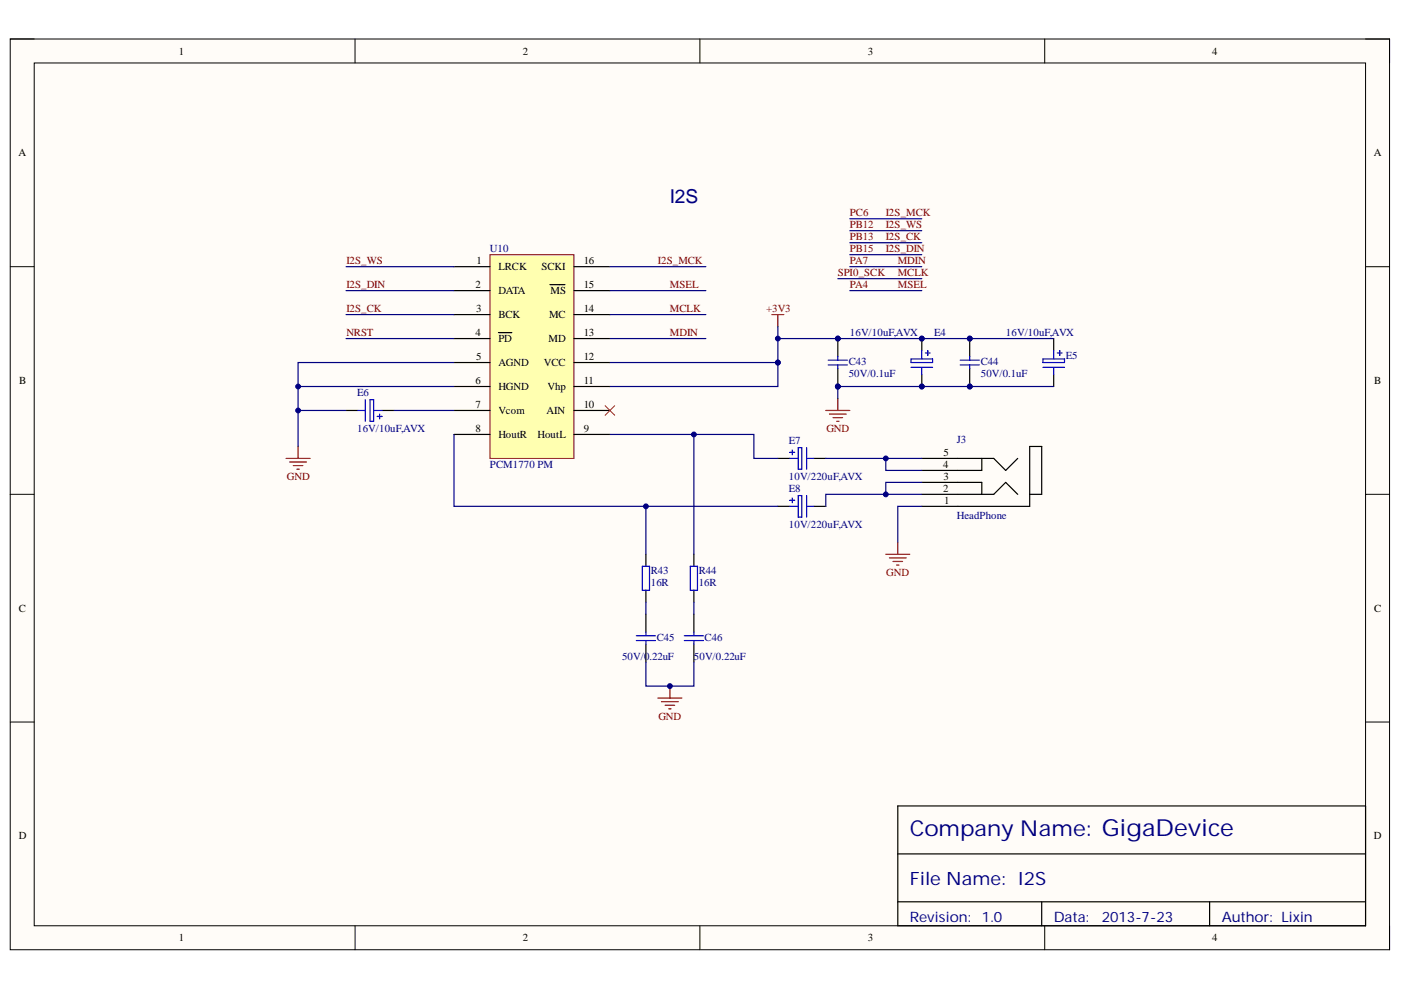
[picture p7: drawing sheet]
<svg xmlns="http://www.w3.org/2000/svg" width="297mm" height="210mm" viewBox="0 0 297 210" stroke-linecap="round" stroke-linejoin="round" font-family="sans-serif">
<defs><g id="words">
<text font-size="4.6" fill="#000080" x="192.9" y="177.3">Company Name: GigaDevice</text>
<text font-size="4.1" fill="#000080" x="142" y="42.9">I2S</text>
<text font-size="3.9" fill="#000080" x="192.9" y="187.7">File Name: I2S</text>
<g font-size="3" fill="#000080">
<text x="192.9" y="195.4">Revision:</text>
<text x="208.2" y="195.4">1.0</text>
<text x="223.4" y="195.4">Data:</text>
<text x="233.6" y="195.4">2013-7-23</text>
<text x="259" y="195.4">Author: Lixin</text>
</g>
<g font-size="2.3">
<text x="37.9" y="11.6">1</text>
<text x="110.8" y="11.6">2</text>
<text x="184" y="11.6">3</text>
<text x="257" y="11.6">4</text>
<text x="3.9" y="33.1">A</text>
<text x="291.3" y="33.1">A</text>
<text x="101" y="56">1</text>
<text x="105.7" y="57.3">LRCK</text>
<text x="114.8" y="57.3">SCKI</text>
<text x="123.8" y="56">16</text>
<text x="100.8" y="61.1">2</text>
<text x="105.7" y="62.4">DATA</text>
<text x="116.7" y="62.4">MS</text>
<text x="123.8" y="61.1">15</text>
<text x="100.8" y="71.3">4</text>
<text x="100.9" y="66.2">3</text>
<text x="105.7" y="67.5">BCK</text>
<text x="116.4" y="67.5">MC</text>
<text x="123.8" y="71.3">13</text>
<text x="123.8" y="66.2">14</text>
<text x="100.9" y="76.3">5</text>
<text x="105.7" y="72.5">PD</text>
<text x="105.7" y="77.6">AGND</text>
<text x="115.3" y="77.6">VCC</text>
<text x="116.3" y="72.5">MD</text>
<text x="123.8" y="76.3">12</text>
<text x="4.1" y="81.4">B</text>
<text x="100.8" y="81.4">6</text>
<text x="105.7" y="82.7">HGND</text>
<text x="116.1" y="82.7">Vhp</text>
<text x="123.8" y="81.4">11</text>
<text x="291.4" y="81.4">B</text>
<text x="100.8" y="86.5">7</text>
<text x="105.7" y="87.7">Vcom</text>
<text x="115.9" y="87.7">AIN</text>
<text x="123.8" y="86.5">10</text>
<text x="100.8" y="91.5">8</text>
<text x="105.7" y="92.9">HoutR</text>
<text x="114" y="92.9">HoutL</text>
<text x="123.8" y="91.5">9</text>
<text x="200" y="99.2">4</text>
<text x="200.1" y="96.7">5</text>
<text x="200.1" y="101.8">3</text>
<text x="200" y="104.3">2</text>
<text x="200.2" y="106.8">1</text>
<text x="4" y="129.7">C</text>
<text x="291.4" y="129.7">C</text>
<text x="4" y="177.9">D</text>
<text x="291.3" y="177.9">D</text>
<text x="37.9" y="199.6">1</text>
<text x="110.8" y="199.6">2</text>
<text x="184" y="199.6">3</text>
<text x="257" y="199.6">4</text>
</g>
<g font-size="2.3" fill="#800000">
<text x="180.2" y="45.8">PC6</text>
<text x="187.8" y="45.8">I2S_MCK</text>
<text x="180.2" y="53.5">PB15</text>
<text x="180.2" y="51">PB13</text>
<text x="180.2" y="48.3">PB12</text>
<text x="187.8" y="48.3">I2S_WS</text>
<text x="187.8" y="53.5">I2S_DIN</text>
<text x="187.8" y="51">I2S_CK</text>
<text x="73.4" y="56">I2S_WS</text>
<text x="139.5" y="56">I2S_MCK</text>
<text x="177.7" y="58.6">SPI0_SCK</text>
<text x="180.2" y="56">PA7</text>
<text x="190.3" y="56">MDIN</text>
<text x="190.3" y="58.6">MCLK</text>
<text x="73.4" y="61.1">I2S_DIN</text>
<text x="142" y="61.1">MSEL</text>
<text x="180.2" y="61.1">PA4</text>
<text x="190.3" y="61.1">MSEL</text>
<text x="73.4" y="71.3">NRST</text>
<text x="73.4" y="66.2">I2S_CK</text>
<text x="142" y="66.2">MCLK</text>
<text x="142" y="71.3">MDIN</text>
<text x="162.4" y="66.2">+3V3</text>
<text x="175.2" y="91.5">GND</text>
<text x="60.8" y="101.8">GND</text>
<text x="187.9" y="122.1">GND</text>
<text x="139.6" y="152.6">GND</text>
</g>
<g font-size="2.3" fill="#000080">
<text x="103.9" y="53.5">U10</text>
<text x="180.2" y="71.3">16V/10uF,AVX</text>
<text x="198" y="71.3">E4</text>
<text x="213.3" y="71.3">16V/10uF,AVX</text>
<text x="179.9" y="77.3">C43</text>
<text x="207.9" y="77.3">C44</text>
<text x="226" y="76.1">E5</text>
<text x="75.7" y="83.9">E6</text>
<text x="179.9" y="79.9">50V/0.1uF</text>
<text x="207.9" y="79.9">50V/0.1uF</text>
<text x="75.7" y="91.5">16V/10uF,AVX</text>
<text x="167.3" y="94.2">E7</text>
<text x="202.9" y="93.9">J3</text>
<text x="103.9" y="99.2">PCM1770 PM</text>
<text x="167.3" y="101.8">10V/220uF,AVX</text>
<text x="167.3" y="104.3">E8</text>
<text x="167.3" y="111.9">10V/220uF,AVX</text>
<text x="202.9" y="110.1">HeadPhone</text>
<text x="138" y="121.8">R43</text>
<text x="138" y="124.3">16R</text>
<text x="148.1" y="121.8">R44</text>
<text x="148.1" y="124.3">16R</text>
<text x="139.2" y="135.8">C45</text>
<text x="149.4" y="135.8">C46</text>
<text x="131.9" y="139.9">50V/0.22uF</text>
<text x="147.1" y="139.9">50V/0.22uF</text>
</g>
</g></defs>
<path d="M2.2 8.3h292.4v193.1h-292.4z" fill-rule="evenodd" fill="#fffcf8"/>
<path d="M2.2 8.3h292.4v193.1h-292.4z" fill="none" stroke="#000" stroke-width=".21"/>
<path d="M7.3 13.4h282.2v182.9h-282.2z" fill-rule="evenodd" fill="#fffcf8"/>
<g fill="none" stroke="#000" stroke-width=".21">
<path d="M2.2 8.3h5.1M7.3 13.4h282.2v182.9h-282.2zM75.3 8.3v5M148.4 8.3v5M221.5 8.3v5.1M289.5 8.3h5.1v5.1M2.2 56.5h5.1M289.5 56.5h5.1M2.2 104.8h5.1M289.5 104.8h5.1M2.2 153.1h5.1M289.5 153.1h5.1"/>
<path d="M75.3 196.3v5.1M148.4 196.3v5.1M221.5 196.3v5.1M294.6 196.3v5.1"/>
</g>
<path d="M190.3 170.9h99.2v25.4h-99.2zM190.3 181h99.2M190.3 191.2h99.2M220.9 191.2v5.1M256.5 191.2v5.1" fill="none" stroke="#000" stroke-width=".25"/>
<path d="M103.9 54h17.8v43.2h-17.8z" fill-rule="evenodd" fill="#ffffb0"/>
<path d="M103.9 54h17.8v43.2h-17.8z" fill="none" stroke="#800000" stroke-width=".21"/>
<g fill="none" stroke="#000" stroke-width=".25">
<path d="M96.3 56.5h7.6M121.7 56.5h7.6M96.3 61.6h7.6M96.3 66.7h7.6M96.3 71.8h7.6M96.3 76.9h7.6M105.7 70.5h2.8M116.6 60.4h3.2M121.7 61.6h7.6M121.7 66.7h7.6M121.7 71.8h7.6M121.7 76.9h7.6"/>
<path d="M96.3 81.9h7.6M96.3 87h7.6M96.3 92.1h7.6M121.7 81.9h7.6M121.7 87h7.6M121.7 92.1h7.6"/>
</g>
<path d="M73.4 56.5h22.9M129.3 56.5h20.4M73.4 61.6h22.9M73.4 66.7h22.9M73.4 71.8h22.9M96.3 76.9h-33.1v17.8M129.3 61.6h20.4M129.3 66.7h20.4M129.3 71.8h20.4M63.2 81.9h33.1" fill="none" stroke="#000080" stroke-width=".25"/>
<path d="M60.7 97.2h5M61.4 98h3.6M62.2 98.7h2M62.9 99.5h.6M63.2 94.7v2.5" fill="none" stroke="#800000" stroke-width=".25"/>
<circle cx="63.2" cy="81.9" r=".51" fill="#000080"/>
<circle cx="63.2" cy="81.9" r=".51" fill="none" stroke="#000080" stroke-width=".21"/>
<path d="M163.6 66.7h2.6M164.9 66.7v2.5" fill="none" stroke="#800000" stroke-width=".25"/>
<path d="M164.9 69.2v7.7h-35.6" fill="none" stroke="#000080" stroke-width=".25"/>
<circle cx="164.9" cy="76.9" r=".51" fill="#000080"/>
<circle cx="164.9" cy="76.9" r=".51" fill="none" stroke="#000080" stroke-width=".21"/>
<path d="M164.9 76.9v5h-35.6" fill="none" stroke="#000080" stroke-width=".25"/>
<circle cx="164.9" cy="76.9" r=".51" fill="#000080"/>
<circle cx="164.9" cy="76.9" r=".51" fill="none" stroke="#000080" stroke-width=".21"/>
<path d="M73.4 87h2.5M81 87h2.5" fill="none" stroke="#000" stroke-width=".25"/>
<path d="M75.9 87h1.5M77.4 84.7v4.6M78.5 84.7h.7v4.6h-.7zM79.2 87h1.8M80 88.3h1M80.5 87.8v1" fill="none" stroke="#00f" stroke-width=".25"/>
<path d="M63.2 87h10.2M83.5 87h12.8" fill="none" stroke="#000080" stroke-width=".25"/>
<circle cx="63.2" cy="87" r=".51" fill="#000080"/>
<circle cx="63.2" cy="87" r=".51" fill="none" stroke="#000080" stroke-width=".21"/>
<path d="M128.3 86l2 2M130.3 86l-2 2" fill="none" stroke="#f00" stroke-width=".21"/>
<path d="M164.9 97.2h2.6M172.5 97.2h2.6M195.4 97.2h15.3l2.5 2.5 2.6-2.5M208.2 97.2v2.5h-12.8M164.9 107.4h2.6M172.5 107.4h2.6M195.4 104.8h15.3l2.5-2.5 2.6 2.5M195.4 102.3h12.8v2.5M218.3 104.8h2.6v-10.1h-2.6v12.7h-22.9" fill="none" stroke="#000" stroke-width=".25"/>
<path d="M167.5 95.9h1M167.5 97.2h1.7M168 95.4v1M169.2 94.9h.8v4.6h-.8zM171 97.2h1.5M171 94.9v4.6M167.5 106.1h1M167.5 107.4h1.7M168 105.6v1M169.2 105.1h.8v4.5h-.8zM171 105.1v4.5M171 107.4h1.5" fill="none" stroke="#00f" stroke-width=".25"/>
<path d="M175.1 97.2h20.3M187.8 97.2v2.5h7.6" fill="none" stroke="#000080" stroke-width=".25"/>
<circle cx="187.8" cy="97.2" r=".51" fill="#000080"/>
<circle cx="187.8" cy="97.2" r=".51" fill="none" stroke="#000080" stroke-width=".21"/>
<path d="M96.3 92.1v15.3h68.6M129.3 92.1h30.5v5.1h5.1" fill="none" stroke="#000080" stroke-width=".25"/>
<path d="M136.9 117.5v2.6M147.1 117.5v2.6M136.9 125.1v2.6M136.9 130.2v3.8M136.9 136.6v3.8M147.1 125.1v2.6M147.1 130.2v3.8M147.1 136.6v3.8" fill="none" stroke="#000" stroke-width=".25"/>
<path d="M134.9 134.8h4.1M134.9 135.8h4.1M136.2 120.1h1.5v5h-1.5zM136.9 134v.8M136.9 135.8v.8M145.1 134.8h4.1M145.1 135.8h4.1M146.4 120.1h1.5v5h-1.5zM147.1 134v.8M147.1 135.8v.8" fill="none" stroke="#00f" stroke-width=".25"/>
<path d="M139.5 148h5.1M140.2 148.8h3.6M141 149.5h2M141.8 150.3h.5M142 145.5v2.5" fill="none" stroke="#800000" stroke-width=".25"/>
<circle cx="142" cy="145.5" r=".51" fill="#000080"/>
<circle cx="142" cy="145.5" r=".51" fill="none" stroke="#000080" stroke-width=".21"/>
<path d="M136.9 107.4v10.1M136.9 127.7v2.5M147.1 127.7v2.5M136.9 140.4v5.1h10.2v-5.1" fill="none" stroke="#000080" stroke-width=".25"/>
<circle cx="136.9" cy="107.4" r=".51" fill="#000080"/>
<circle cx="136.9" cy="107.4" r=".51" fill="none" stroke="#000080" stroke-width=".21"/>
<path d="M147.1 92.1v25.4" fill="none" stroke="#000080" stroke-width=".25"/>
<circle cx="147.1" cy="92.1" r=".51" fill="#000080"/>
<circle cx="147.1" cy="92.1" r=".51" fill="none" stroke="#000080" stroke-width=".21"/>
<circle cx="177.6" cy="71.8" r=".51" fill="#000080"/>
<circle cx="177.6" cy="71.8" r=".51" fill="none" stroke="#000080" stroke-width=".21"/>
<circle cx="177.6" cy="81.9" r=".51" fill="#000080"/>
<circle cx="177.6" cy="81.9" r=".51" fill="none" stroke="#000080" stroke-width=".21"/>
<path d="M177.6 71.8v3.8" fill="none" stroke="#000" stroke-width=".25"/>
<circle cx="177.6" cy="71.8" r=".51" fill="#000080"/>
<circle cx="177.6" cy="71.8" r=".51" fill="none" stroke="#000080" stroke-width=".21"/>
<path d="M177.6 78.1v3.8" fill="none" stroke="#000" stroke-width=".25"/>
<circle cx="177.6" cy="81.9" r=".51" fill="#000080"/>
<circle cx="177.6" cy="81.9" r=".51" fill="none" stroke="#000080" stroke-width=".21"/>
<path d="M175.6 77.4h4.1M175.6 76.4h4.1M177.6 75.6v.8M177.6 77.4v.7" fill="none" stroke="#00f" stroke-width=".25"/>
<circle cx="205.6" cy="71.8" r=".51" fill="#000080"/>
<circle cx="205.6" cy="71.8" r=".51" fill="none" stroke="#000080" stroke-width=".21"/>
<circle cx="205.6" cy="81.9" r=".51" fill="#000080"/>
<circle cx="205.6" cy="81.9" r=".51" fill="none" stroke="#000080" stroke-width=".21"/>
<path d="M205.6 71.8v3.8" fill="none" stroke="#000" stroke-width=".25"/>
<circle cx="205.6" cy="71.8" r=".51" fill="#000080"/>
<circle cx="205.6" cy="71.8" r=".51" fill="none" stroke="#000080" stroke-width=".21"/>
<path d="M205.6 78.1v3.8" fill="none" stroke="#000" stroke-width=".25"/>
<circle cx="205.6" cy="81.9" r=".51" fill="#000080"/>
<circle cx="205.6" cy="81.9" r=".51" fill="none" stroke="#000080" stroke-width=".21"/>
<path d="M203.6 77.4h4M203.6 76.4h4M205.6 75.6v.8M205.6 77.4v.7" fill="none" stroke="#00f" stroke-width=".25"/>
<circle cx="195.4" cy="71.8" r=".51" fill="#000080"/>
<circle cx="195.4" cy="71.8" r=".51" fill="none" stroke="#000080" stroke-width=".21"/>
<circle cx="195.4" cy="81.9" r=".51" fill="#000080"/>
<circle cx="195.4" cy="81.9" r=".51" fill="none" stroke="#000080" stroke-width=".21"/>
<path d="M195.4 71.8v2.5" fill="none" stroke="#000" stroke-width=".25"/>
<circle cx="195.4" cy="71.8" r=".51" fill="#000080"/>
<circle cx="195.4" cy="71.8" r=".51" fill="none" stroke="#000080" stroke-width=".21"/>
<path d="M195.4 79.4v2.5" fill="none" stroke="#000" stroke-width=".25"/>
<circle cx="195.4" cy="81.9" r=".51" fill="#000080"/>
<circle cx="195.4" cy="81.9" r=".51" fill="none" stroke="#000080" stroke-width=".21"/>
<path d="M193.1 76.1h4.6v.8h-4.6zM193.1 77.9h4.6M195.4 74.3v1.8M195.4 77.9v1.5M196.2 74.8h1M196.7 74.3v1M221.1 77.9h4.6M221.1 76.1h4.6v.8h-4.6zM223.4 74.3v1.8M223.4 77.9v1.5M224.2 74.8h1M224.7 74.3v1" fill="none" stroke="#00f" stroke-width=".25"/>
<path d="M223.4 71.8v2.5M223.4 79.4v2.5" fill="none" stroke="#000" stroke-width=".25"/>
<path d="M164.9 71.8h58.5" fill="none" stroke="#000080" stroke-width=".25"/>
<circle cx="164.9" cy="71.8" r=".51" fill="#000080"/>
<circle cx="164.9" cy="71.8" r=".51" fill="none" stroke="#000080" stroke-width=".21"/>
<path d="M175.1 87h5.1M175.9 87.8h3.5M176.6 88.6h2M177.4 89.3h.5M177.6 84.5v2.5" fill="none" stroke="#800000" stroke-width=".25"/>
<path d="M223.4 81.9h-45.8v2.6" fill="none" stroke="#000080" stroke-width=".25"/>
<circle cx="177.6" cy="81.9" r=".51" fill="#000080"/>
<circle cx="177.6" cy="81.9" r=".51" fill="none" stroke="#000080" stroke-width=".21"/>
<path d="M195.4 104.8h-20.3v2.6M195.4 102.3h-7.6v2.5" fill="none" stroke="#000080" stroke-width=".25"/>
<circle cx="187.8" cy="104.8" r=".51" fill="#000080"/>
<circle cx="187.8" cy="104.8" r=".51" fill="none" stroke="#000080" stroke-width=".21"/>
<path d="M187.8 117.5h5.1M188.6 118.3h3.5M189.3 119h2.1M190.1 119.8h.5M190.3 115v2.5" fill="none" stroke="#800000" stroke-width=".25"/>
<path d="M177.6 59.1h17.8M180.2 54h15.2M180.2 56.5h15.2M180.2 51.5h15.2M180.2 48.9h15.2M180.2 46.4h15.2M180.2 61.6h15.2M195.4 107.4h-5.1v7.6" fill="none" stroke="#000080" stroke-width=".25"/>
<use href="#words"/>
</svg>
